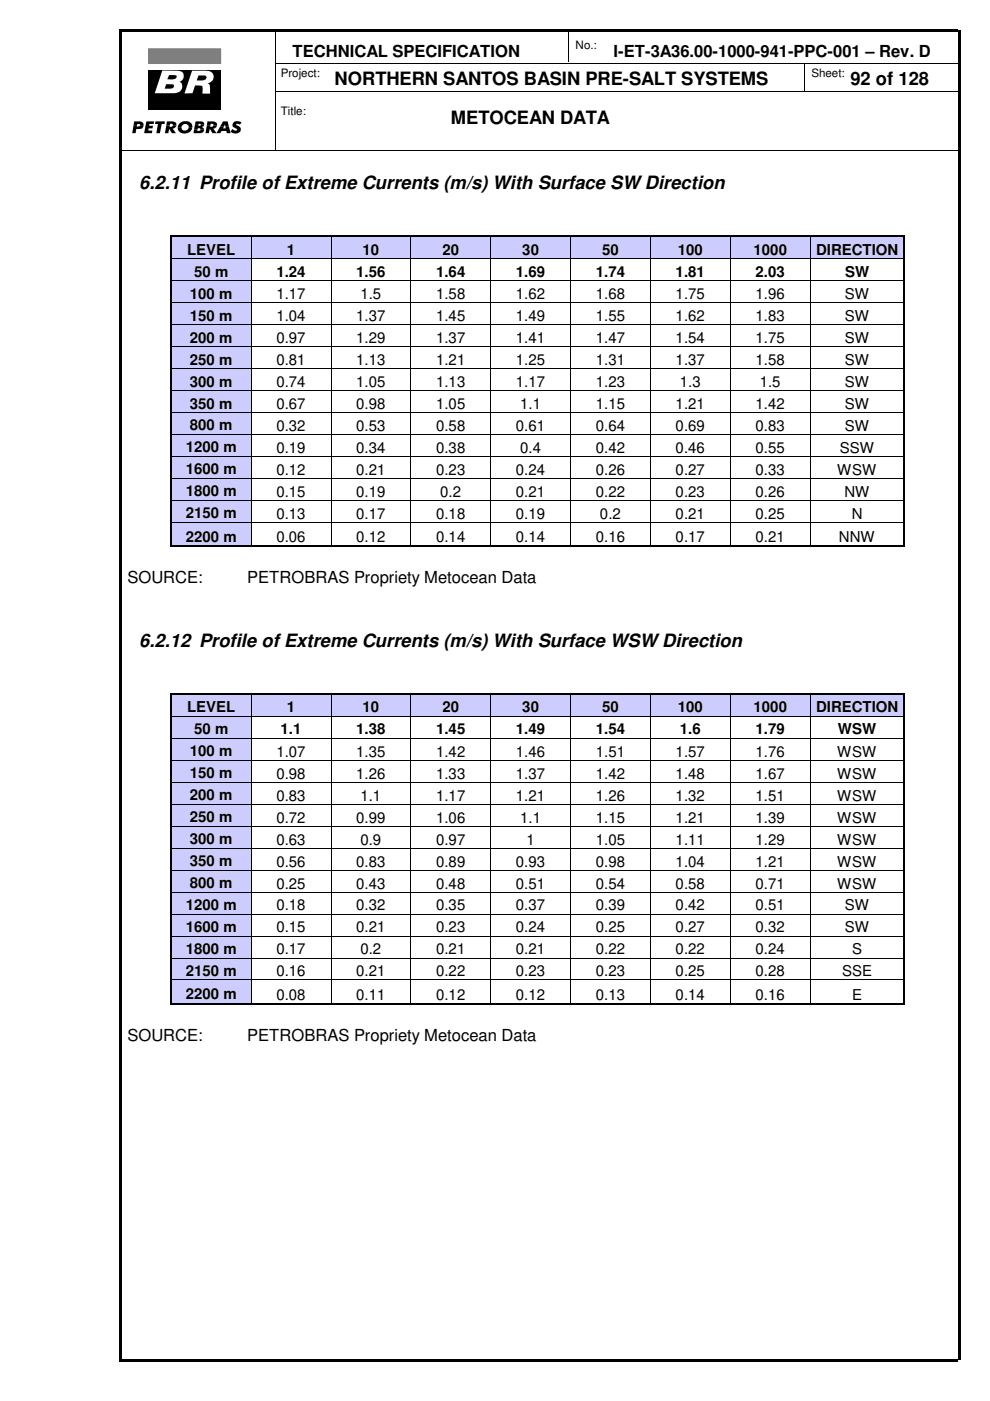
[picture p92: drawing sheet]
<svg xmlns="http://www.w3.org/2000/svg" width="210mm" height="297mm" viewBox="0 0 210 297" stroke-linecap="round" stroke-linejoin="round" font-family="sans-serif">
<defs><g id="words">
<g font-size="3.9">
<text x="71" y="18.1">NORTHERN SANTOS BASIN PRE-SALT SYSTEMS</text>
<text x="180.3" y="18.1">92 of 128</text>
<text x="95.6" y="26.2">METOCEAN DATA</text>
<text x="29.5" y="40.1">6.2.11 Profile of Extreme Currents (m/s) With Surface SW Direction</text>
<text x="29.5" y="137.2">6.2.12 Profile of Extreme Currents (m/s) With Surface WSW Direction</text>
</g>
<g font-size="3.5">
<text x="62" y="12.1">TECHNICAL SPECIFICATION</text>
<text x="130.1" y="12.1">I-ET-3A36.00-1000-941-PPC-001 – Rev. D</text>
<text x="27" y="123.7">SOURCE:</text>
<text x="52.4" y="123.7">PETROBRAS Propriety Metocean Data</text>
<text x="27" y="220.7">SOURCE:</text>
<text x="52.4" y="220.7">PETROBRAS Propriety Metocean Data</text>
</g>
<g font-size="3.2">
<text x="39.7" y="54">LEVEL</text>
<text x="41.1" y="58.7">50 m</text>
<text x="58.6" y="58.7">1.24</text>
<text x="60.8" y="54">1</text>
<text x="75.5" y="58.7">1.56</text>
<text x="76.9" y="54">10</text>
<text x="92.5" y="58.7">1.64</text>
<text x="93.8" y="54">20</text>
<text x="109.4" y="58.7">1.69</text>
<text x="110.7" y="54">30</text>
<text x="126.3" y="58.7">1.74</text>
<text x="127.7" y="54">50</text>
<text x="143.3" y="58.7">1.81</text>
<text x="143.7" y="54">100</text>
<text x="159.8" y="54">1000</text>
<text x="160.2" y="58.7">2.03</text>
<text x="173" y="54">DIRECTION</text>
<text x="179.2" y="58.7">SW</text>
<text x="40.3" y="63.3">100 m</text>
<text x="58.6" y="63.4">1.17</text>
<text x="76.4" y="63.4">1.5</text>
<text x="92.5" y="63.4">1.58</text>
<text x="109.4" y="63.4">1.62</text>
<text x="126.3" y="63.4">1.68</text>
<text x="143.3" y="63.4">1.75</text>
<text x="160.2" y="63.4">1.96</text>
<text x="179.1" y="63.4">SW</text>
<text x="40.3" y="68">150 m</text>
<text x="58.6" y="68.1">1.04</text>
<text x="75.5" y="68.1">1.37</text>
<text x="92.5" y="68.1">1.45</text>
<text x="109.4" y="68.1">1.49</text>
<text x="126.3" y="68.1">1.55</text>
<text x="143.3" y="68.1">1.62</text>
<text x="160.2" y="68.1">1.83</text>
<text x="179.1" y="68.1">SW</text>
<text x="40.3" y="72.6">200 m</text>
<text x="40.3" y="77.3">250 m</text>
<text x="58.6" y="72.7">0.97</text>
<text x="58.6" y="77.4">0.81</text>
<text x="75.5" y="72.7">1.29</text>
<text x="75.5" y="77.4">1.13</text>
<text x="92.5" y="72.7">1.37</text>
<text x="92.5" y="77.4">1.21</text>
<text x="109.4" y="72.7">1.41</text>
<text x="109.4" y="77.4">1.25</text>
<text x="126.3" y="72.7">1.47</text>
<text x="126.3" y="77.4">1.31</text>
<text x="143.3" y="72.7">1.54</text>
<text x="143.3" y="77.4">1.37</text>
<text x="160.2" y="72.7">1.75</text>
<text x="160.2" y="77.4">1.58</text>
<text x="179.1" y="72.7">SW</text>
<text x="179.1" y="77.4">SW</text>
<text x="40.3" y="82">300 m</text>
<text x="58.6" y="82">0.74</text>
<text x="75.5" y="82">1.05</text>
<text x="92.5" y="82">1.13</text>
<text x="109.4" y="82">1.17</text>
<text x="126.3" y="82">1.23</text>
<text x="144.1" y="82">1.3</text>
<text x="161.1" y="82">1.5</text>
<text x="179.1" y="82">SW</text>
<text x="40.3" y="86.6">350 m</text>
<text x="58.6" y="86.7">0.67</text>
<text x="75.5" y="86.7">0.98</text>
<text x="92.5" y="86.7">1.05</text>
<text x="110.3" y="86.7">1.1</text>
<text x="126.3" y="86.7">1.15</text>
<text x="143.3" y="86.7">1.21</text>
<text x="160.2" y="86.7">1.42</text>
<text x="179.1" y="86.7">SW</text>
<text x="39.4" y="95.9">1200 m</text>
<text x="40.3" y="91.3">800 m</text>
<text x="58.6" y="91.4">0.32</text>
<text x="75.5" y="91.4">0.53</text>
<text x="92.5" y="91.4">0.58</text>
<text x="109.4" y="91.4">0.61</text>
<text x="126.3" y="91.4">0.64</text>
<text x="143.3" y="91.4">0.69</text>
<text x="160.2" y="91.4">0.83</text>
<text x="179.1" y="91.4">SW</text>
<text x="39.4" y="100.6">1600 m</text>
<text x="58.6" y="96">0.19</text>
<text x="58.6" y="100.7">0.12</text>
<text x="75.5" y="96">0.34</text>
<text x="75.5" y="100.7">0.21</text>
<text x="92.5" y="96">0.38</text>
<text x="92.5" y="100.7">0.23</text>
<text x="109.4" y="100.7">0.24</text>
<text x="110.3" y="96">0.4</text>
<text x="126.3" y="100.7">0.26</text>
<text x="126.3" y="96">0.42</text>
<text x="143.3" y="100.7">0.27</text>
<text x="143.3" y="96">0.46</text>
<text x="160.2" y="96">0.55</text>
<text x="160.2" y="100.7">0.33</text>
<text x="177.5" y="100.7">WSW</text>
<text x="178.1" y="96">SSW</text>
<text x="39.4" y="105.2">1800 m</text>
<text x="58.6" y="105.3">0.15</text>
<text x="75.5" y="105.3">0.19</text>
<text x="93.3" y="105.3">0.2</text>
<text x="109.4" y="105.3">0.21</text>
<text x="126.3" y="105.3">0.22</text>
<text x="143.3" y="105.3">0.23</text>
<text x="160.2" y="105.3">0.26</text>
<text x="179" y="105.3">NW</text>
<text x="39.4" y="109.9">2150 m</text>
<text x="58.6" y="110">0.13</text>
<text x="75.5" y="110">0.17</text>
<text x="92.5" y="110">0.18</text>
<text x="109.4" y="110">0.19</text>
<text x="127.2" y="110">0.2</text>
<text x="143.3" y="110">0.21</text>
<text x="160.2" y="110">0.25</text>
<text x="180.6" y="110">N</text>
<text x="39.4" y="114.9">2200 m</text>
<text x="58.6" y="114.9">0.06</text>
<text x="75.5" y="114.9">0.12</text>
<text x="92.5" y="114.9">0.14</text>
<text x="109.4" y="114.9">0.14</text>
<text x="126.3" y="114.9">0.16</text>
<text x="143.3" y="114.9">0.17</text>
<text x="160.2" y="114.9">0.21</text>
<text x="177.9" y="114.9">NNW</text>
<text x="39.7" y="151">LEVEL</text>
<text x="41.1" y="155.7">50 m</text>
<text x="59.5" y="155.7">1.1</text>
<text x="60.8" y="151">1</text>
<text x="75.5" y="155.7">1.38</text>
<text x="76.9" y="151">10</text>
<text x="92.5" y="155.7">1.45</text>
<text x="93.8" y="151">20</text>
<text x="109.4" y="155.7">1.49</text>
<text x="110.7" y="151">30</text>
<text x="126.3" y="155.7">1.54</text>
<text x="127.7" y="151">50</text>
<text x="143.7" y="151">100</text>
<text x="144.1" y="155.7">1.6</text>
<text x="159.8" y="151">1000</text>
<text x="160.2" y="155.7">1.79</text>
<text x="173" y="151">DIRECTION</text>
<text x="177.7" y="155.7">WSW</text>
<text x="40.3" y="160.4">100 m</text>
<text x="58.6" y="160.4">1.07</text>
<text x="75.5" y="160.4">1.35</text>
<text x="92.5" y="160.4">1.42</text>
<text x="109.4" y="160.4">1.46</text>
<text x="126.3" y="160.4">1.51</text>
<text x="143.3" y="160.4">1.57</text>
<text x="160.2" y="160.4">1.76</text>
<text x="177.5" y="160.4">WSW</text>
<text x="40.3" y="165">150 m</text>
<text x="58.6" y="165.1">0.98</text>
<text x="75.5" y="165.1">1.26</text>
<text x="92.5" y="165.1">1.33</text>
<text x="109.4" y="165.1">1.37</text>
<text x="126.3" y="165.1">1.42</text>
<text x="143.3" y="165.1">1.48</text>
<text x="160.2" y="165.1">1.67</text>
<text x="177.5" y="165.1">WSW</text>
<text x="40.3" y="169.7">200 m</text>
<text x="58.6" y="169.8">0.83</text>
<text x="76.4" y="169.8">1.1</text>
<text x="92.5" y="169.8">1.17</text>
<text x="109.4" y="169.8">1.21</text>
<text x="126.3" y="169.8">1.26</text>
<text x="143.3" y="169.8">1.32</text>
<text x="160.2" y="169.8">1.51</text>
<text x="177.5" y="169.8">WSW</text>
<text x="40.3" y="174.3">250 m</text>
<text x="40.3" y="179">300 m</text>
<text x="58.6" y="174.4">0.72</text>
<text x="58.6" y="179.1">0.63</text>
<text x="75.5" y="174.4">0.99</text>
<text x="76.4" y="179.1">0.9</text>
<text x="92.5" y="174.4">1.06</text>
<text x="92.5" y="179.1">0.97</text>
<text x="110.3" y="174.4">1.1</text>
<text x="111.6" y="179.1">1</text>
<text x="126.3" y="174.4">1.15</text>
<text x="126.3" y="179.1">1.05</text>
<text x="143.3" y="174.4">1.21</text>
<text x="143.3" y="179.1">1.11</text>
<text x="160.2" y="174.4">1.39</text>
<text x="160.2" y="179.1">1.29</text>
<text x="177.5" y="174.4">WSW</text>
<text x="177.5" y="179.1">WSW</text>
<text x="40.3" y="183.6">350 m</text>
<text x="58.6" y="183.7">0.56</text>
<text x="75.5" y="183.7">0.83</text>
<text x="92.5" y="183.7">0.89</text>
<text x="109.4" y="183.7">0.93</text>
<text x="126.3" y="183.7">0.98</text>
<text x="143.3" y="183.7">1.04</text>
<text x="160.2" y="183.7">1.21</text>
<text x="177.5" y="183.7">WSW</text>
<text x="40.3" y="188.3">800 m</text>
<text x="58.6" y="188.4">0.25</text>
<text x="75.5" y="188.4">0.43</text>
<text x="92.5" y="188.4">0.48</text>
<text x="109.4" y="188.4">0.51</text>
<text x="126.3" y="188.4">0.54</text>
<text x="143.3" y="188.4">0.58</text>
<text x="160.2" y="188.4">0.71</text>
<text x="177.5" y="188.4">WSW</text>
<text x="39.4" y="193">1200 m</text>
<text x="39.4" y="197.6">1600 m</text>
<text x="58.6" y="193">0.18</text>
<text x="58.6" y="197.7">0.15</text>
<text x="75.5" y="193">0.32</text>
<text x="75.5" y="197.7">0.21</text>
<text x="92.5" y="193">0.35</text>
<text x="92.5" y="197.7">0.23</text>
<text x="109.4" y="193">0.37</text>
<text x="109.4" y="197.7">0.24</text>
<text x="126.3" y="193">0.39</text>
<text x="126.3" y="197.7">0.25</text>
<text x="143.3" y="193">0.42</text>
<text x="143.3" y="197.7">0.27</text>
<text x="160.2" y="193">0.51</text>
<text x="160.2" y="197.7">0.32</text>
<text x="179.1" y="193">SW</text>
<text x="179.1" y="197.7">SW</text>
<text x="39.4" y="202.3">1800 m</text>
<text x="58.6" y="202.4">0.17</text>
<text x="76.4" y="202.4">0.2</text>
<text x="92.5" y="202.4">0.21</text>
<text x="109.4" y="202.4">0.21</text>
<text x="126.3" y="202.4">0.22</text>
<text x="143.3" y="202.4">0.22</text>
<text x="160.2" y="202.4">0.24</text>
<text x="180.7" y="202.4">S</text>
<text x="39.4" y="206.9">2150 m</text>
<text x="58.6" y="207">0.16</text>
<text x="75.5" y="207">0.21</text>
<text x="92.5" y="207">0.22</text>
<text x="109.4" y="207">0.23</text>
<text x="126.3" y="207">0.23</text>
<text x="143.3" y="207">0.25</text>
<text x="160.2" y="207">0.28</text>
<text x="178.6" y="207">SSE</text>
<text x="39.4" y="211.9">2200 m</text>
<text x="58.6" y="212">0.08</text>
<text x="75.5" y="212">0.11</text>
<text x="92.5" y="212">0.12</text>
<text x="109.4" y="212">0.12</text>
<text x="126.3" y="212">0.13</text>
<text x="143.3" y="212">0.14</text>
<text x="160.2" y="212">0.16</text>
<text x="180.7" y="212">E</text>
</g>
<g font-size="2.5">
<text x="122" y="10.3">No.:</text>
<text x="59.5" y="16.3">Project:</text>
<text x="172" y="16.3">Sheet:</text>
<text x="59.5" y="24.5">Title:</text>
</g>
</g></defs>
<path d="M25.4 6.3h177.8v.5h-177.8zM25.4 288.2h177.8v.6h-177.8zM25.4 6.3h.5v281.9h-.5zM203.1 6.3h.5v281.9h-.5z" fill="#000"/>
<path d="M58.4 13.4h144.8M58.4 19.4h144.8M58.5 6.3v25.4M120.5 6.3v6.9M170.5 13.3v6.1M25.4 31.8h177.8" fill="none" stroke="#000" stroke-width=".21"/>
<path d="M31.5 15h15.3v8.4h-15.3z" fill-rule="evenodd" fill="#000"/>
<path d="M40.7 15h2.9a1.36 1.36 0 0 1 1.7 1.1 1.36 1.36 0 0 1-1.2 1.6h-.1l.4 .2 .1 .3v1.7h-1.6v-1.6l-.7-.2h-.8l-.6 1.7h-1.7z" fill-rule="evenodd" fill="#fff"/>
<path d="M31.5 10.3h15.3v3.2h-15.3z" fill-rule="evenodd" fill="#7f7f7f"/>
<path d="M31.5 10.3h15.3v3.2h-15.3z" fill="none" stroke="#7f7f7f" stroke-width=".21"/>
<path d="M42.1 16h1a.5 .5 0 0 1 .7 .4 .5 .5 0 0 1-.5 .6l-1.6 .1z" fill-rule="evenodd" fill="#000"/>
<path d="M34.4 14.9l3.2 .1a1.23 1.23 0 0 1 1.3 1 1.23 1.23 0 0 1-.8 1.4 1.17 1.17 0 0 1 .6 1.1 1.17 1.17 0 0 1-.8 1l-.9 .3h-4.2z" fill-rule="evenodd" fill="#fff"/>
<g fill="#000">
<path d="M35.2 17.9h.8a.52 .52 0 0 1 .6 0 .52 .52 0 0 1 .1 .6l-.5 .3h-1.3z" fill-rule="evenodd"/>
<path d="M35.9 15.9h1a.45 .45 0 0 1 .6 .4 .45 .45 0 0 1-.6 .5h-1.4z" fill-rule="evenodd"/>
<path d="M28.4 25.7l1.6 .1 .4 .4v.3h-.7l-.2-.2h-.4l-.1 .2h-.7z" fill-rule="evenodd"/>
<path d="M28.3 26.5h.7v.3h.5l.2-.3h.7a.99 .99 0 0 1-1.3 .8h-.2l-.2 .9h-.7z" fill-rule="evenodd"/>
<path d="M31 25.7h1.7l-.1 .6h-.9l-.1 .4h.8l-.1 .5h-.8v.5h.8l-.1 .5h-1.6z" fill-rule="evenodd"/>
<path d="M33 25.7h2l-.1 .6h-.6l-.4 1.9h-.8l.4-1.9h-.6z" fill-rule="evenodd"/>
<path d="M35.4 25.7l1.6 .1 .3 .2 .1 .6h-.7v-.2l-.3-.2h-.3l-.1 .4h-.7z" fill-rule="evenodd"/>
<path d="M35.3 26.6h.7l-.1 .3h.5l.3-.3h.7l-.3 .5-.5 .2 .7 .9h-.9l-.5-.9-.2 .9h-.7z" fill-rule="evenodd"/>
<path d="M38.1 26.2l.2-.2a1.61 1.61 0 0 1 2.5 .8v.2h-.8a.77 .77 0 0 0-.8-.7 .77 .77 0 0 0-.7 .7h-.8z" fill-rule="evenodd"/>
<path d="M37.7 27h.8a.76 .76 0 0 0 .7 .7 .76 .76 0 0 0 .8-.7h.8a1.6 1.6 0 0 1-1.5 1.3 1.6 1.6 0 0 1-1.6-1z" fill-rule="evenodd"/>
<path d="M41.3 26.5h.8l-.1 .2h.4l.2-.2h.7l-.3 .3-.3 .1 .4 .2 .2 .4h-.8l-.1-.3h-.4l-.1 .3h-.8z" fill-rule="evenodd"/>
<path d="M41.1 27.5h.8l-.1 .3 .5-.1 .2-.2h.8v.2l-.4 .4-.3 .1h-1.6z" fill-rule="evenodd"/>
<path d="M41.5 25.7l1.5 .1 .3 .3v.3l-.7 .1-.1-.3h-.4v.3h-.8z" fill-rule="evenodd"/>
<path d="M44 25.7l1.6 .1 .3 .3 .1 .5h-.7l-.3-.4h-.3l-.1 .4h-.7z" fill-rule="evenodd"/>
<path d="M43.9 26.6h.7l-.1 .3a.52 .52 0 0 0 .8-.3h.7l-.4 .5-.4 .2 .7 .9h-.9l-.5-.9-.2 .9h-.7z" fill-rule="evenodd"/>
<path d="M47.3 25.7h1l.2 1.1h-.7l-.1-.5-.2 .5h-.8z" fill-rule="evenodd"/>
<path d="M46.7 26.8h.8l-.2 .4h.6l-.1-.4h.7l.4 1.4h-.8l-.1-.4h-1l-.3 .4h-.8z" fill-rule="evenodd"/>
<path d="M49.6 25.9l.4-.2 .9 .1 .3 .2-.4 .5a.37 .37 0 0 0-.4-.3 .37 .37 0 0 0-.3 .3l.1 .1a.85 .85 0 0 1 .9 .9 .85 .85 0 0 1-1 .8l-.7-.1-.5-.3 .4-.6a.57 .57 0 0 0 .5 .4 .57 .57 0 0 0 .5-.3l-.4-.2a.74 .74 0 0 1-.3-1.3z" fill-rule="evenodd"/>
</g>
<g fill="#fff">
<path d="M26.8 9.6h.3v.3h-.3z"/>
<path d="M27.1 9.6h28.1v.3h-28.1z"/>
<path d="M55.2 9.6h.3v.3h-.3z"/>
<path d="M26.8 28.7h.3v.2h-.3z"/>
<path d="M27.1 28.7h28.1v.2h-28.1z"/>
<path d="M55.2 28.7h.3v.2h-.3z"/>
<path d="M26.8 9.9h.3v18.8h-.3z"/>
<path d="M55.2 9.9h.3v18.8h-.3z"/>
</g>
<g fill="#ccf">
<path d="M36.5 50.3h16.7v4.5h-16.7z"/>
<path d="M37.5 51h14.5v3.8h-14.5z"/>
<path d="M53.3 50.3h16.8v4.5h-16.8z"/>
<path d="M54.5 51h14.5v3.8h-14.5z"/>
<path d="M70.2 50.3h16.8v4.5h-16.8z"/>
<path d="M71.4 51h14.5v3.8h-14.5z"/>
<path d="M87.1 50.3h16.9v4.5h-16.9z"/>
<path d="M88.3 51h14.5v3.8h-14.5z"/>
<path d="M104.1 50.3h16.8v4.5h-16.8z"/>
<path d="M105.3 51h14.5v3.8h-14.5z"/>
<path d="M121 50.3h16.8v4.5h-16.8z"/>
<path d="M122.2 51h14.5v3.8h-14.5z"/>
<path d="M137.9 50.3h16.9v4.5h-16.9z"/>
<path d="M139.1 51h14.5v3.8h-14.5z"/>
<path d="M154.9 50.3h16.8v4.5h-16.8z"/>
<path d="M156.1 51h14.5v3.8h-14.5z"/>
<path d="M171.8 50.3h19.8v4.5h-19.8z"/>
<path d="M173 51h17.5v3.8h-17.5z"/>
</g>
<path d="M36.2 50h.3v.3h-.3zM53.2 50h.3v.3h-.3zM70.1 50h.3v.3h-.3zM87 50h.4v.3h-.4zM104 50h.3v.3h-.3zM120.9 50h.3v.3h-.3zM137.8 50h.4v.3h-.4zM154.8 50h.3v.3h-.3zM171.7 50h.3v.3h-.3zM191.6 50h.3v.3h-.3z" fill="#000"/>
<path d="M36.3 50.3v4.5M36.5 50.1h16.7M53.5 50.1h16.6M70.4 50.1h16.6M87.4 50.1h16.6M104.3 50.1h16.6M121.2 50.1h16.6M138.2 50.1h16.6M155.1 50.1h16.6M172 50.1h19.6M191.7 50.3v4.5" fill="none" stroke="#000" stroke-width=".34"/>
<path d="M53.3 50.3v4.5M70.2 50.3v4.5M87.1 50.3v4.5M104.1 50.3v4.5M121 50.3v4.5M137.9 50.3v4.5M154.9 50.3v4.5M171.8 50.3v4.5" fill="none" stroke="#000" stroke-width=".21"/>
<g fill="#ccf">
<path d="M36.5 54.9h16.7v4.5h-16.7z"/>
<path d="M37.5 55.6h14.5v3.8h-14.5z"/>
</g>
<path d="M36.2 54.8h.3v.1h-.3zM53.2 54.8h.1v.1h-.1zM70.1 54.8h.2v.1h-.2zM87 54.8h.2v.1h-.2zM104 54.8h.1v.1h-.1zM120.9 54.8h.2v.1h-.2zM137.8 54.8h.2v.1h-.2zM154.8 54.8h.1v.1h-.1zM171.7 54.8h.2v.1h-.2zM191.6 54.8h.3v.1h-.3z" fill="#000"/>
<g fill="none" stroke="#000" stroke-width=".21">
<path d="M36.5 54.9h16.7M53.3 54.9v4.5M53.3 54.9h16.8M70.2 54.9v4.5M70.3 54.9h16.7M87.1 54.9v4.5M87.2 54.9h16.8M104.1 54.9v4.5M104.1 54.9h16.8M121 54.9v4.5M121.1 54.9h16.7M137.9 54.9v4.5"/>
<path d="M138 54.9h16.8M154.9 54.9v4.5M154.9 54.9h16.8M171.8 54.9v4.5M171.9 54.9h19.7"/>
</g>
<path d="M36.3 54.9v4.5M191.7 54.9v4.5" fill="none" stroke="#000" stroke-width=".34"/>
<g fill="#ccf">
<path d="M36.5 59.6h16.7v4.5h-16.7z"/>
<path d="M37.5 60.3h14.5v3.8h-14.5z"/>
</g>
<path d="M36.2 59.4h.3v.2h-.3zM53.2 59.4h.1v.2h-.1zM70.1 59.4h.2v.2h-.2zM87 59.4h.2v.2h-.2zM104 59.4h.1v.2h-.1zM120.9 59.4h.2v.2h-.2zM137.8 59.4h.2v.2h-.2zM154.8 59.4h.1v.2h-.1zM171.7 59.4h.2v.2h-.2zM191.6 59.4h.3v.2h-.3z" fill="#000"/>
<g fill="none" stroke="#000" stroke-width=".21">
<path d="M36.5 59.5h16.7M53.3 59.6v4.5M53.3 59.5h16.8M70.2 59.6v4.5M70.3 59.5h16.7M87.1 59.6v4.5M87.2 59.5h16.8M104.1 59.6v4.5M104.1 59.5h16.8M121 59.6v4.5M121.1 59.5h16.7M137.9 59.6v4.5"/>
<path d="M138 59.5h16.8M154.9 59.6v4.5M154.9 59.5h16.8M171.8 59.6v4.5M171.9 59.5h19.7"/>
</g>
<path d="M36.3 59.6v4.5M191.7 59.6v4.5" fill="none" stroke="#000" stroke-width=".34"/>
<g fill="#ccf">
<path d="M36.5 64.3h16.7v4.4h-16.7z"/>
<path d="M37.5 64.9h14.5v3.8h-14.5z"/>
</g>
<path d="M36.2 64.1h.3v.2h-.3zM53.2 64.1h.1v.2h-.1zM70.1 64.1h.2v.2h-.2zM87 64.1h.2v.2h-.2zM104 64.1h.1v.2h-.1zM120.9 64.1h.2v.2h-.2zM137.8 64.1h.2v.2h-.2zM154.8 64.1h.1v.2h-.1zM171.7 64.1h.2v.2h-.2zM191.6 64.1h.3v.2h-.3z" fill="#000"/>
<g fill="none" stroke="#000" stroke-width=".21">
<path d="M36.5 64.2h16.7M53.3 64.3v4.4M53.3 64.2h16.8M70.2 64.3v4.4M70.3 64.2h16.7M87.1 64.3v4.4M87.2 64.2h16.8M104.1 64.3v4.4M104.1 64.2h16.8M121 64.3v4.4M121.1 64.2h16.7M137.9 64.3v4.4"/>
<path d="M138 64.2h16.8M154.9 64.3v4.4M154.9 64.2h16.8M171.8 64.3v4.4M171.9 64.2h19.7"/>
</g>
<path d="M36.3 64.3v4.4M191.7 64.3v4.4" fill="none" stroke="#000" stroke-width=".34"/>
<g fill="#ccf">
<path d="M36.5 68.9h16.7v4.5h-16.7z"/>
<path d="M37.5 69.6h14.5v3.8h-14.5z"/>
</g>
<path d="M36.2 68.7h.3v.2h-.3zM53.2 68.7h.1v.2h-.1zM70.1 68.7h.2v.2h-.2zM87 68.7h.2v.2h-.2zM104 68.7h.1v.2h-.1zM120.9 68.7h.2v.2h-.2zM137.8 68.7h.2v.2h-.2zM154.8 68.7h.1v.2h-.1zM171.7 68.7h.2v.2h-.2zM191.6 68.7h.3v.2h-.3z" fill="#000"/>
<g fill="none" stroke="#000" stroke-width=".21">
<path d="M36.5 68.8h16.7M53.3 68.9v4.5M53.3 68.8h16.8M70.2 68.9v4.5M70.3 68.8h16.7M87.1 68.9v4.5M87.2 68.8h16.8M104.1 68.9v4.5M104.1 68.8h16.8M121 68.9v4.5M121.1 68.8h16.7M137.9 68.9v4.5"/>
<path d="M138 68.8h16.8M154.9 68.9v4.5M154.9 68.8h16.8M171.8 68.9v4.5M171.9 68.8h19.7"/>
</g>
<path d="M36.3 68.9v4.5M191.7 68.9v4.5" fill="none" stroke="#000" stroke-width=".34"/>
<g fill="#ccf">
<path d="M36.5 73.6h16.7v4.5h-16.7z"/>
<path d="M37.5 74.3h14.5v3.8h-14.5z"/>
</g>
<path d="M36.2 73.4h.3v.2h-.3zM53.2 73.4h.1v.2h-.1zM70.1 73.4h.2v.2h-.2zM87 73.4h.2v.2h-.2zM104 73.4h.1v.2h-.1zM120.9 73.4h.2v.2h-.2zM137.8 73.4h.2v.2h-.2zM154.8 73.4h.1v.2h-.1zM171.7 73.4h.2v.2h-.2zM191.6 73.4h.3v.2h-.3z" fill="#000"/>
<g fill="none" stroke="#000" stroke-width=".21">
<path d="M36.5 73.5h16.7M53.3 73.6v4.5M53.3 73.5h16.8M70.2 73.6v4.5M70.3 73.5h16.7M87.1 73.6v4.5M87.2 73.5h16.8M104.1 73.6v4.5M104.1 73.5h16.8M121 73.6v4.5M121.1 73.5h16.7M137.9 73.6v4.5"/>
<path d="M138 73.5h16.8M154.9 73.6v4.5M154.9 73.5h16.8M171.8 73.6v4.5M171.9 73.5h19.7"/>
</g>
<path d="M36.3 73.6v4.5M191.7 73.6v4.5" fill="none" stroke="#000" stroke-width=".34"/>
<g fill="#ccf">
<path d="M36.5 78.2h16.7v4.5h-16.7z"/>
<path d="M37.5 78.9h14.5v3.8h-14.5z"/>
</g>
<path d="M36.2 78.1h.3v.1h-.3zM53.2 78.1h.1v.1h-.1zM70.1 78.1h.2v.1h-.2zM87 78.1h.2v.1h-.2zM104 78.1h.1v.1h-.1zM120.9 78.1h.2v.1h-.2zM137.8 78.1h.2v.1h-.2zM154.8 78.1h.1v.1h-.1zM171.7 78.1h.2v.1h-.2zM191.6 78.1h.3v.1h-.3z" fill="#000"/>
<g fill="none" stroke="#000" stroke-width=".21">
<path d="M36.5 78.1h16.7M53.3 78.2v4.5M53.3 78.1h16.8M70.2 78.2v4.5M70.3 78.1h16.7M87.1 78.2v4.5M87.2 78.1h16.8M104.1 78.2v4.5M104.1 78.1h16.8M121 78.2v4.5M121.1 78.1h16.7M137.9 78.2v4.5"/>
<path d="M138 78.1h16.8M154.9 78.2v4.5M154.9 78.1h16.8M171.8 78.2v4.5M171.9 78.1h19.7"/>
</g>
<path d="M36.3 78.2v4.5M191.7 78.2v4.5" fill="none" stroke="#000" stroke-width=".34"/>
<g fill="#ccf">
<path d="M36.5 82.9h16.7v4.5h-16.7z"/>
<path d="M37.5 83.6h14.5v3.8h-14.5z"/>
</g>
<path d="M36.2 82.7h.3v.2h-.3zM53.2 82.7h.1v.2h-.1zM70.1 82.7h.2v.2h-.2zM87 82.7h.2v.2h-.2zM104 82.7h.1v.2h-.1zM120.9 82.7h.2v.2h-.2zM137.8 82.7h.2v.2h-.2zM154.8 82.7h.1v.2h-.1zM171.7 82.7h.2v.2h-.2zM191.6 82.7h.3v.2h-.3z" fill="#000"/>
<g fill="none" stroke="#000" stroke-width=".21">
<path d="M36.5 82.8h16.7M53.3 82.9v4.5M53.3 82.8h16.8M70.2 82.9v4.5M70.3 82.8h16.7M87.1 82.9v4.5M87.2 82.8h16.8M104.1 82.9v4.5M104.1 82.8h16.8M121 82.9v4.5M121.1 82.8h16.7M137.9 82.9v4.5"/>
<path d="M138 82.8h16.8M154.9 82.9v4.5M154.9 82.8h16.8M171.8 82.9v4.5M171.9 82.8h19.7"/>
</g>
<path d="M36.3 82.9v4.5M191.7 82.9v4.5" fill="none" stroke="#000" stroke-width=".34"/>
<g fill="#ccf">
<path d="M36.5 87.5h16.7v4.5h-16.7z"/>
<path d="M37.5 88.2h14.5v3.8h-14.5z"/>
</g>
<path d="M36.2 87.4h.3v.1h-.3zM53.2 87.4h.1v.1h-.1zM70.1 87.4h.2v.1h-.2zM87 87.4h.2v.1h-.2zM104 87.4h.1v.1h-.1zM120.9 87.4h.2v.1h-.2zM137.8 87.4h.2v.1h-.2zM154.8 87.4h.1v.1h-.1zM171.7 87.4h.2v.1h-.2zM191.6 87.4h.3v.1h-.3z" fill="#000"/>
<g fill="none" stroke="#000" stroke-width=".21">
<path d="M36.5 87.5h16.7M53.3 87.5v4.5M53.3 87.5h16.8M70.2 87.5v4.5M70.3 87.5h16.7M87.1 87.5v4.5M87.2 87.5h16.8M104.1 87.5v4.5M104.1 87.5h16.8M121 87.5v4.5M121.1 87.5h16.7M137.9 87.5v4.5"/>
<path d="M138 87.5h16.8M154.9 87.5v4.5M154.9 87.5h16.8M171.8 87.5v4.5M171.9 87.5h19.7"/>
</g>
<path d="M36.3 87.5v4.5M191.7 87.5v4.5" fill="none" stroke="#000" stroke-width=".34"/>
<g fill="#ccf">
<path d="M36.5 92.2h16.7v4.5h-16.7z"/>
<path d="M37.5 92.9h14.5v3.8h-14.5z"/>
</g>
<path d="M36.2 92h.3v.2h-.3zM53.2 92h.1v.2h-.1zM70.1 92h.2v.2h-.2zM87 92h.2v.2h-.2zM104 92h.1v.2h-.1zM120.9 92h.2v.2h-.2zM137.8 92h.2v.2h-.2zM154.8 92h.1v.2h-.1zM171.7 92h.2v.2h-.2zM191.6 92h.3v.2h-.3z" fill="#000"/>
<g fill="none" stroke="#000" stroke-width=".21">
<path d="M36.5 92.1h16.7M53.3 92.2v4.5M53.3 92.1h16.8M70.2 92.2v4.5M70.3 92.1h16.7M87.1 92.2v4.5M87.2 92.1h16.8M104.1 92.2v4.5M104.1 92.1h16.8M121 92.2v4.5M121.1 92.1h16.7M137.9 92.2v4.5"/>
<path d="M138 92.1h16.8M154.9 92.2v4.5M154.9 92.1h16.8M171.8 92.2v4.5M171.9 92.1h19.7"/>
</g>
<path d="M36.3 92.2v4.5M191.7 92.2v4.5" fill="none" stroke="#000" stroke-width=".34"/>
<g fill="#ccf">
<path d="M36.5 96.9h16.7v4.4h-16.7z"/>
<path d="M37.5 97.5h14.5v3.8h-14.5z"/>
</g>
<path d="M36.2 96.7h.3v.2h-.3zM53.2 96.7h.1v.2h-.1zM70.1 96.7h.2v.2h-.2zM87 96.7h.2v.2h-.2zM104 96.7h.1v.2h-.1zM120.9 96.7h.2v.2h-.2zM137.8 96.7h.2v.2h-.2zM154.8 96.7h.1v.2h-.1zM171.7 96.7h.2v.2h-.2zM191.6 96.7h.3v.2h-.3z" fill="#000"/>
<g fill="none" stroke="#000" stroke-width=".21">
<path d="M36.5 96.8h16.7M53.3 96.9v4.4M53.3 96.8h16.8M70.2 96.9v4.4M70.3 96.8h16.7M87.1 96.9v4.4M87.2 96.8h16.8M104.1 96.9v4.4M104.1 96.8h16.8M121 96.9v4.4M121.1 96.8h16.7M137.9 96.9v4.4"/>
<path d="M138 96.8h16.8M154.9 96.9v4.4M154.9 96.8h16.8M171.8 96.9v4.4M171.9 96.8h19.7"/>
</g>
<path d="M36.3 96.9v4.4M191.7 96.9v4.4" fill="none" stroke="#000" stroke-width=".34"/>
<g fill="#ccf">
<path d="M36.5 101.5h16.7v4.5h-16.7z"/>
<path d="M37.5 102.2h14.5v3.8h-14.5z"/>
</g>
<path d="M36.2 101.3h.3v.2h-.3zM53.2 101.3h.1v.2h-.1zM70.1 101.3h.2v.2h-.2zM87 101.3h.2v.2h-.2zM104 101.3h.1v.2h-.1zM120.9 101.3h.2v.2h-.2zM137.8 101.3h.2v.2h-.2zM154.8 101.3h.1v.2h-.1zM171.7 101.3h.2v.2h-.2zM191.6 101.3h.3v.2h-.3z" fill="#000"/>
<g fill="none" stroke="#000" stroke-width=".21">
<path d="M36.5 101.4h16.7M53.3 101.5v4.5M53.3 101.4h16.8M70.2 101.5v4.5M70.3 101.4h16.7M87.1 101.5v4.5M87.2 101.4h16.8M104.1 101.5v4.5M104.1 101.4h16.8M121 101.5v4.5M121.1 101.4h16.7M137.9 101.5v4.5"/>
<path d="M138 101.4h16.8M154.9 101.5v4.5M154.9 101.4h16.8M171.8 101.5v4.5M171.9 101.4h19.7"/>
</g>
<path d="M36.3 101.5v4.5M191.7 101.5v4.5" fill="none" stroke="#000" stroke-width=".34"/>
<g fill="#ccf">
<path d="M36.5 106.2h16.7v4.5h-16.7z"/>
<path d="M37.5 106.8h14.5v3.9h-14.5z"/>
</g>
<path d="M36.2 106h.3v.2h-.3zM53.2 106h.1v.2h-.1zM70.1 106h.2v.2h-.2zM87 106h.2v.2h-.2zM104 106h.1v.2h-.1zM120.9 106h.2v.2h-.2zM137.8 106h.2v.2h-.2zM154.8 106h.1v.2h-.1zM171.7 106h.2v.2h-.2zM191.6 106h.3v.2h-.3z" fill="#000"/>
<g fill="none" stroke="#000" stroke-width=".21">
<path d="M36.5 106.1h16.7M53.3 106.2v4.5M53.3 106.1h16.8M70.2 106.2v4.5M70.3 106.1h16.7M87.1 106.2v4.5M87.2 106.1h16.8M104.1 106.2v4.5M104.1 106.1h16.8M121 106.2v4.5M121.1 106.1h16.7M137.9 106.2v4.5"/>
<path d="M138 106.1h16.8M154.9 106.2v4.5M154.9 106.1h16.8M171.8 106.2v4.5M171.9 106.1h19.7"/>
</g>
<path d="M36.3 106.2v4.5M191.7 106.2v4.5" fill="none" stroke="#000" stroke-width=".34"/>
<g fill="#ccf">
<path d="M36.5 110.8h16.7v4.8h-16.7z"/>
<path d="M37.5 111.8h14.5v3.8h-14.5z"/>
</g>
<g fill="#000">
<path d="M36.2 110.7h.3v.1h-.3zM36.2 115.6h.3v.4h-.3zM53.2 110.7h.1v.1h-.1zM53.2 115.6h.3v.4h-.3zM70.1 110.7h.2v.1h-.2zM70.1 115.6h.3v.4h-.3zM87 110.7h.2v.1h-.2zM87 115.6h.4v.4h-.4zM104 110.7h.1v.1h-.1zM104 115.6h.3v.4h-.3zM120.9 110.7h.2v.1h-.2zM120.9 115.6h.3v.4h-.3z"/>
<path d="M137.8 110.7h.2v.1h-.2zM137.8 115.6h.4v.4h-.4zM154.8 110.7h.1v.1h-.1zM154.8 115.6h.3v.4h-.3zM171.7 110.7h.2v.1h-.2zM171.7 115.6h.3v.4h-.3zM191.6 110.7h.3v.1h-.3zM191.6 115.6h.3v.4h-.3z"/>
</g>
<g fill="none" stroke="#000" stroke-width=".21">
<path d="M36.5 110.7h16.7M53.3 110.8v4.8M53.3 110.7h16.8M70.2 110.8v4.8M70.3 110.7h16.7M87.1 110.8v4.8M87.2 110.7h16.8M104.1 110.8v4.8M104.1 110.7h16.8M121 110.8v4.8M121.1 110.7h16.7M137.9 110.8v4.8"/>
<path d="M138 110.7h16.8M154.9 110.8v4.8M154.9 110.7h16.8M171.8 110.8v4.8M171.9 110.7h19.7"/>
</g>
<path d="M36.3 110.8v4.8M36.5 115.8h16.7M53.5 115.8h16.6M70.4 115.8h16.6M87.4 115.8h16.6M104.3 115.8h16.6M121.2 115.8h16.6M138.2 115.8h16.6M155.1 115.8h16.6M172 115.8h19.6M191.7 110.8v4.8" fill="none" stroke="#000" stroke-width=".34"/>
<g fill="#ccf">
<path d="M36.5 147.3h16.7v4.5h-16.7z"/>
<path d="M37.5 148h14.5v3.8h-14.5z"/>
<path d="M53.3 147.3h16.8v4.5h-16.8z"/>
<path d="M54.5 148h14.5v3.8h-14.5z"/>
<path d="M70.2 147.3h16.8v4.5h-16.8z"/>
<path d="M71.4 148h14.5v3.8h-14.5z"/>
<path d="M87.1 147.3h16.9v4.5h-16.9z"/>
<path d="M88.3 148h14.5v3.8h-14.5z"/>
<path d="M104.1 147.3h16.8v4.5h-16.8z"/>
<path d="M105.3 148h14.5v3.8h-14.5z"/>
<path d="M121 147.3h16.8v4.5h-16.8z"/>
<path d="M122.2 148h14.5v3.8h-14.5z"/>
<path d="M137.9 147.3h16.9v4.5h-16.9z"/>
<path d="M139.1 148h14.5v3.8h-14.5z"/>
<path d="M154.9 147.3h16.8v4.5h-16.8z"/>
<path d="M156.1 148h14.5v3.8h-14.5z"/>
<path d="M171.8 147.3h19.8v4.5h-19.8z"/>
<path d="M173 148h17.5v3.8h-17.5z"/>
</g>
<path d="M36.2 147h.3v.3h-.3zM53.2 147h.3v.3h-.3zM70.1 147h.3v.3h-.3zM87 147h.4v.3h-.4zM104 147h.3v.3h-.3zM120.9 147h.3v.3h-.3zM137.8 147h.4v.3h-.4zM154.8 147h.3v.3h-.3zM171.7 147h.3v.3h-.3zM191.6 147h.3v.3h-.3z" fill="#000"/>
<path d="M36.3 147.3v4.5M36.5 147.2h16.7M53.5 147.2h16.6M70.4 147.2h16.6M87.4 147.2h16.6M104.3 147.2h16.6M121.2 147.2h16.6M138.2 147.2h16.6M155.1 147.2h16.6M172 147.2h19.6M191.7 147.3v4.5" fill="none" stroke="#000" stroke-width=".34"/>
<path d="M53.3 147.3v4.5M70.2 147.3v4.5M87.1 147.3v4.5M104.1 147.3v4.5M121 147.3v4.5M137.9 147.3v4.5M154.9 147.3v4.5M171.8 147.3v4.5" fill="none" stroke="#000" stroke-width=".21"/>
<g fill="#ccf">
<path d="M36.5 152h16.7v4.5h-16.7z"/>
<path d="M37.5 152.7h14.5v3.8h-14.5z"/>
</g>
<path d="M36.2 151.8h.3v.2h-.3zM53.2 151.8h.1v.2h-.1zM70.1 151.8h.2v.2h-.2zM87 151.8h.2v.2h-.2zM104 151.8h.1v.2h-.1zM120.9 151.8h.2v.2h-.2zM137.8 151.8h.2v.2h-.2zM154.8 151.8h.1v.2h-.1zM171.7 151.8h.2v.2h-.2zM191.6 151.8h.3v.2h-.3z" fill="#000"/>
<g fill="none" stroke="#000" stroke-width=".21">
<path d="M36.5 151.9h16.7M53.3 152v4.5M53.3 151.9h16.8M70.2 152v4.5M70.3 151.9h16.7M87.1 152v4.5M87.2 151.9h16.8M104.1 152v4.5M104.1 151.9h16.8M121 152v4.5M121.1 151.9h16.7M137.9 152v4.5"/>
<path d="M138 151.9h16.8M154.9 152v4.5M154.9 151.9h16.8M171.8 152v4.5M171.9 151.9h19.7"/>
</g>
<path d="M36.3 152v4.5M191.7 152v4.5" fill="none" stroke="#000" stroke-width=".34"/>
<g fill="#ccf">
<path d="M36.5 156.6h16.7v4.5h-16.7z"/>
<path d="M37.5 157.3h14.5v3.8h-14.5z"/>
</g>
<path d="M36.2 156.5h.3v.1h-.3zM53.2 156.5h.1v.1h-.1zM70.1 156.5h.2v.1h-.2zM87 156.5h.2v.1h-.2zM104 156.5h.1v.1h-.1zM120.9 156.5h.2v.1h-.2zM137.8 156.5h.2v.1h-.2zM154.8 156.5h.1v.1h-.1zM171.7 156.5h.2v.1h-.2zM191.6 156.5h.3v.1h-.3z" fill="#000"/>
<g fill="none" stroke="#000" stroke-width=".21">
<path d="M36.5 156.5h16.7M53.3 156.6v4.5M53.3 156.5h16.8M70.2 156.6v4.5M70.3 156.5h16.7M87.1 156.6v4.5M87.2 156.5h16.8M104.1 156.6v4.5M104.1 156.5h16.8M121 156.6v4.5M121.1 156.5h16.7M137.9 156.6v4.5"/>
<path d="M138 156.5h16.8M154.9 156.6v4.5M154.9 156.5h16.8M171.8 156.6v4.5M171.9 156.5h19.7"/>
</g>
<path d="M36.3 156.6v4.5M191.7 156.6v4.5" fill="none" stroke="#000" stroke-width=".34"/>
<g fill="#ccf">
<path d="M36.5 161.3h16.7v4.5h-16.7z"/>
<path d="M37.5 162h14.5v3.8h-14.5z"/>
</g>
<path d="M36.2 161.1h.3v.2h-.3zM53.2 161.1h.1v.2h-.1zM70.1 161.1h.2v.2h-.2zM87 161.1h.2v.2h-.2zM104 161.1h.1v.2h-.1zM120.9 161.1h.2v.2h-.2zM137.8 161.1h.2v.2h-.2zM154.8 161.1h.1v.2h-.1zM171.7 161.1h.2v.2h-.2zM191.6 161.1h.3v.2h-.3z" fill="#000"/>
<g fill="none" stroke="#000" stroke-width=".21">
<path d="M36.5 161.2h16.7M53.3 161.3v4.5M53.3 161.2h16.8M70.2 161.3v4.5M70.3 161.2h16.7M87.1 161.3v4.5M87.2 161.2h16.8M104.1 161.3v4.5M104.1 161.2h16.8M121 161.3v4.5M121.1 161.2h16.7M137.9 161.3v4.5"/>
<path d="M138 161.2h16.8M154.9 161.3v4.5M154.9 161.2h16.8M171.8 161.3v4.5M171.9 161.2h19.7"/>
</g>
<path d="M36.3 161.3v4.5M191.7 161.3v4.5" fill="none" stroke="#000" stroke-width=".34"/>
<g fill="#ccf">
<path d="M36.5 165.9h16.7v4.5h-16.7z"/>
<path d="M37.5 166.6h14.5v3.8h-14.5z"/>
</g>
<path d="M36.2 165.8h.3v.1h-.3zM53.2 165.8h.1v.1h-.1zM70.1 165.8h.2v.1h-.2zM87 165.8h.2v.1h-.2zM104 165.8h.1v.1h-.1zM120.9 165.8h.2v.1h-.2zM137.8 165.8h.2v.1h-.2zM154.8 165.8h.1v.1h-.1zM171.7 165.8h.2v.1h-.2zM191.6 165.8h.3v.1h-.3z" fill="#000"/>
<g fill="none" stroke="#000" stroke-width=".21">
<path d="M36.5 165.9h16.7M53.3 165.9v4.5M53.3 165.9h16.8M70.2 165.9v4.5M70.3 165.9h16.7M87.1 165.9v4.5M87.2 165.9h16.8M104.1 165.9v4.5M104.1 165.9h16.8M121 165.9v4.5M121.1 165.9h16.7M137.9 165.9v4.5"/>
<path d="M138 165.9h16.8M154.9 165.9v4.5M154.9 165.9h16.8M171.8 165.9v4.5M171.9 165.9h19.7"/>
</g>
<path d="M36.3 165.9v4.5M191.7 165.9v4.5" fill="none" stroke="#000" stroke-width=".34"/>
<g fill="#ccf">
<path d="M36.5 170.6h16.7v4.5h-16.7z"/>
<path d="M37.5 171.3h14.5v3.8h-14.5z"/>
</g>
<path d="M36.2 170.4h.3v.2h-.3zM53.2 170.4h.1v.2h-.1zM70.1 170.4h.2v.2h-.2zM87 170.4h.2v.2h-.2zM104 170.4h.1v.2h-.1zM120.9 170.4h.2v.2h-.2zM137.8 170.4h.2v.2h-.2zM154.8 170.4h.1v.2h-.1zM171.7 170.4h.2v.2h-.2zM191.6 170.4h.3v.2h-.3z" fill="#000"/>
<g fill="none" stroke="#000" stroke-width=".21">
<path d="M36.5 170.5h16.7M53.3 170.6v4.5M53.3 170.5h16.8M70.2 170.6v4.5M70.3 170.5h16.7M87.1 170.6v4.5M87.2 170.5h16.8M104.1 170.6v4.5M104.1 170.5h16.8M121 170.6v4.5M121.1 170.5h16.7M137.9 170.6v4.5"/>
<path d="M138 170.5h16.8M154.9 170.6v4.5M154.9 170.5h16.8M171.8 170.6v4.5M171.9 170.5h19.7"/>
</g>
<path d="M36.3 170.6v4.5M191.7 170.6v4.5" fill="none" stroke="#000" stroke-width=".34"/>
<g fill="#ccf">
<path d="M36.5 175.3h16.7v4.4h-16.7z"/>
<path d="M37.5 175.9h14.5v3.8h-14.5z"/>
</g>
<path d="M36.2 175.1h.3v.2h-.3zM53.2 175.1h.1v.2h-.1zM70.1 175.1h.2v.2h-.2zM87 175.1h.2v.2h-.2zM104 175.1h.1v.2h-.1zM120.9 175.1h.2v.2h-.2zM137.8 175.1h.2v.2h-.2zM154.8 175.1h.1v.2h-.1zM171.7 175.1h.2v.2h-.2zM191.6 175.1h.3v.2h-.3z" fill="#000"/>
<g fill="none" stroke="#000" stroke-width=".21">
<path d="M36.5 175.2h16.7M53.3 175.3v4.4M53.3 175.2h16.8M70.2 175.3v4.4M70.3 175.2h16.7M87.1 175.3v4.4M87.2 175.2h16.8M104.1 175.3v4.4M104.1 175.2h16.8M121 175.3v4.4M121.1 175.2h16.7M137.9 175.3v4.4"/>
<path d="M138 175.2h16.8M154.9 175.3v4.4M154.9 175.2h16.8M171.8 175.3v4.4M171.9 175.2h19.7"/>
</g>
<path d="M36.3 175.3v4.4M191.7 175.3v4.4" fill="none" stroke="#000" stroke-width=".34"/>
<g fill="#ccf">
<path d="M36.5 179.9h16.7v4.5h-16.7z"/>
<path d="M37.5 180.6h14.5v3.8h-14.5z"/>
</g>
<path d="M36.2 179.7h.3v.2h-.3zM53.2 179.7h.1v.2h-.1zM70.1 179.7h.2v.2h-.2zM87 179.7h.2v.2h-.2zM104 179.7h.1v.2h-.1zM120.9 179.7h.2v.2h-.2zM137.8 179.7h.2v.2h-.2zM154.8 179.7h.1v.2h-.1zM171.7 179.7h.2v.2h-.2zM191.6 179.7h.3v.2h-.3z" fill="#000"/>
<g fill="none" stroke="#000" stroke-width=".21">
<path d="M36.5 179.8h16.7M53.3 179.9v4.5M53.3 179.8h16.8M70.2 179.9v4.5M70.3 179.8h16.7M87.1 179.9v4.5M87.2 179.8h16.8M104.1 179.9v4.5M104.1 179.8h16.8M121 179.9v4.5M121.1 179.8h16.7M137.9 179.9v4.5"/>
<path d="M138 179.8h16.8M154.9 179.9v4.5M154.9 179.8h16.8M171.8 179.9v4.5M171.9 179.8h19.7"/>
</g>
<path d="M36.3 179.9v4.5M191.7 179.9v4.5" fill="none" stroke="#000" stroke-width=".34"/>
<g fill="#ccf">
<path d="M36.5 184.6h16.7v4.5h-16.7z"/>
<path d="M37.5 185.3h14.5v3.8h-14.5z"/>
</g>
<path d="M36.2 184.4h.3v.2h-.3zM53.2 184.4h.1v.2h-.1zM70.1 184.4h.2v.2h-.2zM87 184.4h.2v.2h-.2zM104 184.4h.1v.2h-.1zM120.9 184.4h.2v.2h-.2zM137.8 184.4h.2v.2h-.2zM154.8 184.4h.1v.2h-.1zM171.7 184.4h.2v.2h-.2zM191.6 184.4h.3v.2h-.3z" fill="#000"/>
<g fill="none" stroke="#000" stroke-width=".21">
<path d="M36.5 184.5h16.7M53.3 184.6v4.5M53.3 184.5h16.8M70.2 184.6v4.5M70.3 184.5h16.7M87.1 184.6v4.5M87.2 184.5h16.8M104.1 184.6v4.5M104.1 184.5h16.8M121 184.6v4.5M121.1 184.5h16.7M137.9 184.6v4.5"/>
<path d="M138 184.5h16.8M154.9 184.6v4.5M154.9 184.5h16.8M171.8 184.6v4.5M171.9 184.5h19.7"/>
</g>
<path d="M36.3 184.6v4.5M191.7 184.6v4.5" fill="none" stroke="#000" stroke-width=".34"/>
<g fill="#ccf">
<path d="M36.5 189.2h16.7v4.5h-16.7z"/>
<path d="M37.5 189.9h14.5v3.8h-14.5z"/>
</g>
<path d="M36.2 189.1h.3v.1h-.3zM53.2 189.1h.1v.1h-.1zM70.1 189.1h.2v.1h-.2zM87 189.1h.2v.1h-.2zM104 189.1h.1v.1h-.1zM120.9 189.1h.2v.1h-.2zM137.8 189.1h.2v.1h-.2zM154.8 189.1h.1v.1h-.1zM171.7 189.1h.2v.1h-.2zM191.6 189.1h.3v.1h-.3z" fill="#000"/>
<g fill="none" stroke="#000" stroke-width=".21">
<path d="M36.5 189.1h16.7M53.3 189.2v4.5M53.3 189.1h16.8M70.2 189.2v4.5M70.3 189.1h16.7M87.1 189.2v4.5M87.2 189.1h16.8M104.1 189.2v4.5M104.1 189.1h16.8M121 189.2v4.5M121.1 189.1h16.7M137.9 189.2v4.5"/>
<path d="M138 189.1h16.8M154.9 189.2v4.5M154.9 189.1h16.8M171.8 189.2v4.5M171.9 189.1h19.7"/>
</g>
<path d="M36.3 189.2v4.5M191.7 189.2v4.5" fill="none" stroke="#000" stroke-width=".34"/>
<g fill="#ccf">
<path d="M36.5 193.9h16.7v4.5h-16.7z"/>
<path d="M37.5 194.6h14.5v3.8h-14.5z"/>
</g>
<path d="M36.2 193.7h.3v.2h-.3zM53.2 193.7h.1v.2h-.1zM70.1 193.7h.2v.2h-.2zM87 193.7h.2v.2h-.2zM104 193.7h.1v.2h-.1zM120.9 193.7h.2v.2h-.2zM137.8 193.7h.2v.2h-.2zM154.8 193.7h.1v.2h-.1zM171.7 193.7h.2v.2h-.2zM191.6 193.7h.3v.2h-.3z" fill="#000"/>
<g fill="none" stroke="#000" stroke-width=".21">
<path d="M36.5 193.8h16.7M53.3 193.9v4.5M53.3 193.8h16.8M70.2 193.9v4.5M70.3 193.8h16.7M87.1 193.9v4.5M87.2 193.8h16.8M104.1 193.9v4.5M104.1 193.8h16.8M121 193.9v4.5M121.1 193.8h16.7M137.9 193.9v4.5"/>
<path d="M138 193.8h16.8M154.9 193.9v4.5M154.9 193.8h16.8M171.8 193.9v4.5M171.9 193.8h19.7"/>
</g>
<path d="M36.3 193.9v4.5M191.7 193.9v4.5" fill="none" stroke="#000" stroke-width=".34"/>
<g fill="#ccf">
<path d="M36.5 198.5h16.7v4.5h-16.7z"/>
<path d="M37.5 199.2h14.5v3.8h-14.5z"/>
</g>
<path d="M36.2 198.4h.3v.1h-.3zM53.2 198.4h.1v.1h-.1zM70.1 198.4h.2v.1h-.2zM87 198.4h.2v.1h-.2zM104 198.4h.1v.1h-.1zM120.9 198.4h.2v.1h-.2zM137.8 198.4h.2v.1h-.2zM154.8 198.4h.1v.1h-.1zM171.7 198.4h.2v.1h-.2zM191.6 198.4h.3v.1h-.3z" fill="#000"/>
<g fill="none" stroke="#000" stroke-width=".21">
<path d="M36.5 198.5h16.7M53.3 198.5v4.5M53.3 198.5h16.8M70.2 198.5v4.5M70.3 198.5h16.7M87.1 198.5v4.5M87.2 198.5h16.8M104.1 198.5v4.5M104.1 198.5h16.8M121 198.5v4.5M121.1 198.5h16.7M137.9 198.5v4.5"/>
<path d="M138 198.5h16.8M154.9 198.5v4.5M154.9 198.5h16.8M171.8 198.5v4.5M171.9 198.5h19.7"/>
</g>
<path d="M36.3 198.5v4.5M191.7 198.5v4.5" fill="none" stroke="#000" stroke-width=".34"/>
<g fill="#ccf">
<path d="M36.5 203.2h16.7v4.5h-16.7z"/>
<path d="M37.5 203.9h14.5v3.8h-14.5z"/>
</g>
<path d="M36.2 203h.3v.2h-.3zM53.2 203h.1v.2h-.1zM70.1 203h.2v.2h-.2zM87 203h.2v.2h-.2zM104 203h.1v.2h-.1zM120.9 203h.2v.2h-.2zM137.8 203h.2v.2h-.2zM154.8 203h.1v.2h-.1zM171.7 203h.2v.2h-.2zM191.6 203h.3v.2h-.3z" fill="#000"/>
<g fill="none" stroke="#000" stroke-width=".21">
<path d="M36.5 203.1h16.7M53.3 203.2v4.5M53.3 203.1h16.8M70.2 203.2v4.5M70.3 203.1h16.7M87.1 203.2v4.5M87.2 203.1h16.8M104.1 203.2v4.5M104.1 203.1h16.8M121 203.2v4.5M121.1 203.1h16.7M137.9 203.2v4.5"/>
<path d="M138 203.1h16.8M154.9 203.2v4.5M154.9 203.1h16.8M171.8 203.2v4.5M171.9 203.1h19.7"/>
</g>
<path d="M36.3 203.2v4.5M191.7 203.2v4.5" fill="none" stroke="#000" stroke-width=".34"/>
<g fill="#ccf">
<path d="M36.5 207.9h16.7v4.7h-16.7z"/>
<path d="M37.5 208.8h14.5v3.8h-14.5z"/>
</g>
<g fill="#000">
<path d="M36.2 207.7h.3v.2h-.3zM36.2 212.6h.3v.4h-.3zM53.2 207.7h.1v.2h-.1zM53.2 212.6h.3v.4h-.3zM70.1 207.7h.2v.2h-.2zM70.1 212.6h.3v.4h-.3zM87 207.7h.2v.2h-.2zM87 212.6h.4v.4h-.4zM104 207.7h.1v.2h-.1zM104 212.6h.3v.4h-.3zM120.9 207.7h.2v.2h-.2zM120.9 212.6h.3v.4h-.3z"/>
<path d="M137.8 207.7h.2v.2h-.2zM137.8 212.6h.4v.4h-.4zM154.8 207.7h.1v.2h-.1zM154.8 212.6h.3v.4h-.3zM171.7 207.7h.2v.2h-.2zM171.7 212.6h.3v.4h-.3zM191.6 207.7h.3v.2h-.3zM191.6 212.6h.3v.4h-.3z"/>
</g>
<g fill="none" stroke="#000" stroke-width=".21">
<path d="M36.5 207.8h16.7M53.3 207.9v4.7M53.3 207.8h16.8M70.2 207.9v4.7M70.3 207.8h16.7M87.1 207.9v4.7M87.2 207.8h16.8M104.1 207.9v4.7M104.1 207.8h16.8M121 207.9v4.7M121.1 207.8h16.7M137.9 207.9v4.7"/>
<path d="M138 207.8h16.8M154.9 207.9v4.7M154.9 207.8h16.8M171.8 207.9v4.7M171.9 207.8h19.7"/>
</g>
<path d="M36.3 207.9v4.7M36.5 212.8h16.7M53.5 212.8h16.6M70.4 212.8h16.6M87.4 212.8h16.6M104.3 212.8h16.6M121.2 212.8h16.6M138.2 212.8h16.6M155.1 212.8h16.6M172 212.8h19.6M191.7 207.9v4.7" fill="none" stroke="#000" stroke-width=".34"/>
<use href="#words"/>
</svg>
